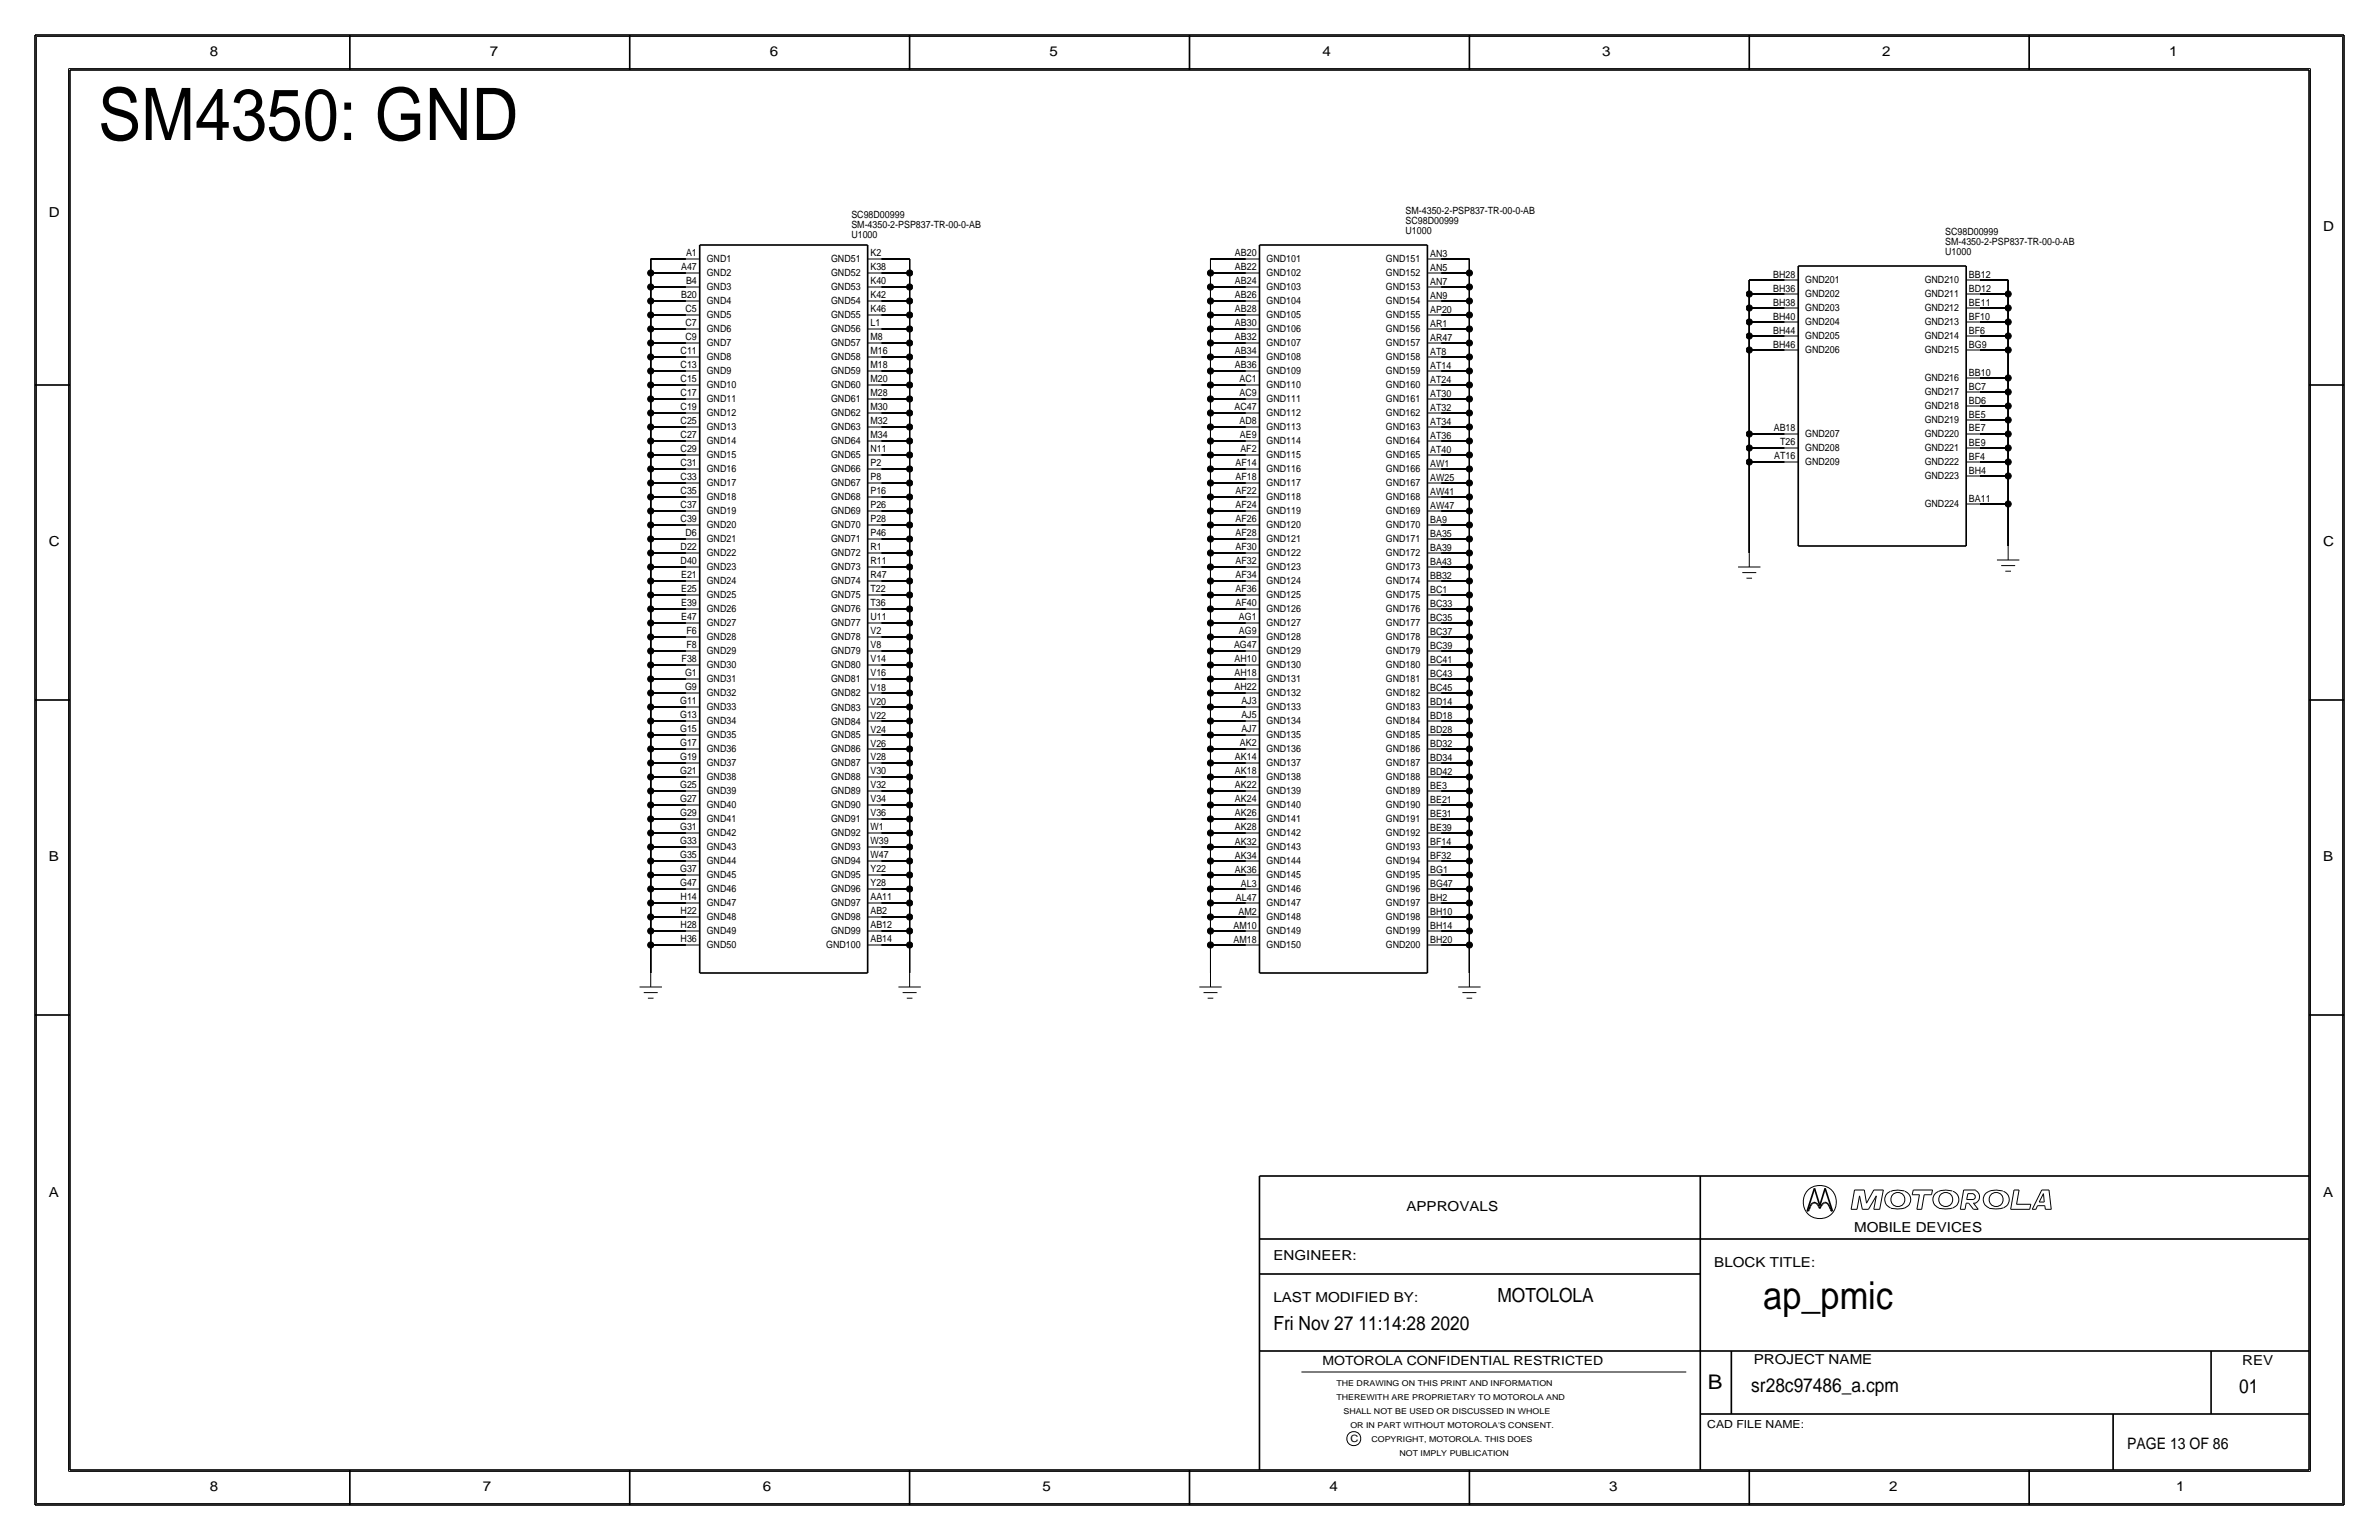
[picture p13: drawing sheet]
<svg xmlns="http://www.w3.org/2000/svg" width="432mm" height="279mm" viewBox="0 0 432 279" stroke-linecap="round" stroke-linejoin="round" font-family="sans-serif">
<defs><g id="words">
<text font-size="13.2" x="17.8" y="25.4">SM4350: GND</text>
<text font-size="7" x="320" y="237.5">ap_pmic</text>
<text font-size="3.7" x="310" y="252.1">B</text>
<g font-size="3.5">
<text x="271.8" y="236.2">MOTOLOLA</text>
<text x="231.1" y="241.3">Fri Nov 27 11:14:28 2020</text>
<text x="317.9" y="252.6">sr28c97486_a.cpm</text>
<text x="406.4" y="252.7">01</text>
</g>
<text font-size="2.9" x="386.1" y="262.9">PAGE 13 OF 86</text>
<g font-size="2.5">
<text x="38.1" y="10.2">8</text>
<text x="88.9" y="10.2">7</text>
<text x="139.7" y="10.2">6</text>
<text x="190.5" y="10.2">5</text>
<text x="240" y="10.2">4</text>
<text x="290.8" y="10.2">3</text>
<text x="341.6" y="10.2">2</text>
<text x="393.7" y="10.2">1</text>
<text x="8.9" y="39.4">D</text>
<text x="421.6" y="41.9">D</text>
<text x="8.9" y="99.1">C</text>
<text x="421.6" y="99.1">C</text>
<text x="8.9" y="156.2">B</text>
<text x="421.6" y="156.2">B</text>
<text x="8.9" y="217.2">A</text>
<text x="255.3" y="219.7">APPROVALS</text>
<text x="421.6" y="217.2">A</text>
<text x="336.5" y="223.5">MOBILE DEVICES</text>
<text x="231.1" y="228.6">ENGINEER:</text>
<text x="311.1" y="229.9">BLOCK TITLE:</text>
<text x="231.1" y="236.2">LAST MODIFIED BY:</text>
<text x="318.3" y="247.5">PROJECT NAME</text>
<text x="407" y="247.6">REV</text>
<text x="38.1" y="270.5">8</text>
<text x="87.6" y="270.5">7</text>
<text x="138.4" y="270.5">6</text>
<text x="189.2" y="270.5">5</text>
<text x="241.3" y="270.5">4</text>
<text x="292.1" y="270.5">3</text>
<text x="342.9" y="270.5">2</text>
<text x="395" y="270.5">1</text>
</g>
<text font-size="2.3" x="240" y="247.6">MOTOROLA CONFIDENTIAL RESTRICTED</text>
<text font-size="2" x="309.9" y="259.1">CAD FILE NAME:</text>
<g font-size="1.8">
<text x="154.5" y="41.3">SM-4350-2-PSP837-TR-00-0-AB</text>
<text x="154.5" y="39.5">SC98D00999</text>
<text x="255.1" y="38.8">SM-4350-2-PSP837-TR-00-0-AB</text>
<text x="255.1" y="40.6">SC98D00999</text>
<text x="124.5" y="46.5">A1</text>
<text x="128.3" y="47.5">GND1</text>
<text x="150.8" y="47.5">GND51</text>
<text x="154.5" y="43.2">U1000</text>
<text x="158" y="46.5">K2</text>
<text x="224.2" y="46.5">AB20</text>
<text x="229.9" y="47.6">GND101</text>
<text x="251.5" y="47.6">GND151</text>
<text x="255.1" y="42.4">U1000</text>
<text x="259.6" y="46.5">AN3</text>
<text x="353.1" y="44.5">SM-4350-2-PSP837-TR-00-0-AB</text>
<text x="353.1" y="42.7">SC98D00999</text>
<text x="353.1" y="46.3">U1000</text>
<text x="123.6" y="49">A47</text>
<text x="124.5" y="51.6">B4</text>
<text x="128.3" y="52.6">GND3</text>
<text x="128.3" y="50.1">GND2</text>
<text x="150.8" y="52.6">GND53</text>
<text x="150.8" y="50.1">GND52</text>
<text x="158" y="49">K38</text>
<text x="158" y="51.6">K40</text>
<text x="224.2" y="49.1">AB22</text>
<text x="224.2" y="51.6">AB24</text>
<text x="229.9" y="52.6">GND103</text>
<text x="229.9" y="50.1">GND102</text>
<text x="251.5" y="52.7">GND153</text>
<text x="251.5" y="50.1">GND152</text>
<text x="259.6" y="49.1">AN5</text>
<text x="259.6" y="51.6">AN7</text>
<text x="321.9" y="50.4">BH28</text>
<text x="321.9" y="52.9">BH36</text>
<text x="327.7" y="53.9">GND202</text>
<text x="327.7" y="51.4">GND201</text>
<text x="349.3" y="53.9">GND211</text>
<text x="349.3" y="51.4">GND210</text>
<text x="357.4" y="50.4">BB12</text>
<text x="357.4" y="52.9">BD12</text>
<text x="123.6" y="54.1">B20</text>
<text x="124.4" y="56.6">C5</text>
<text x="124.4" y="59.2">C7</text>
<text x="128.3" y="57.7">GND5</text>
<text x="128.3" y="55.1">GND4</text>
<text x="150.8" y="57.7">GND55</text>
<text x="150.8" y="55.2">GND54</text>
<text x="158" y="54.1">K42</text>
<text x="158" y="56.7">K46</text>
<text x="158" y="59.2">L1</text>
<text x="224.2" y="54.1">AB26</text>
<text x="224.2" y="56.7">AB28</text>
<text x="224.2" y="59.2">AB30</text>
<text x="229.9" y="57.7">GND105</text>
<text x="229.9" y="55.2">GND104</text>
<text x="251.5" y="57.7">GND155</text>
<text x="251.5" y="55.2">GND154</text>
<text x="259.6" y="54.2">AN9</text>
<text x="259.6" y="56.7">AP20</text>
<text x="259.6" y="59.2">AR1</text>
<text x="321.9" y="55.4">BH38</text>
<text x="321.9" y="58">BH40</text>
<text x="327.7" y="59">GND204</text>
<text x="327.7" y="56.5">GND203</text>
<text x="349.3" y="59">GND213</text>
<text x="349.3" y="56.5">GND212</text>
<text x="357.4" y="55.4">BE11</text>
<text x="357.4" y="58">BF10</text>
<text x="123.5" y="64.3">C11</text>
<text x="124.4" y="61.7">C9</text>
<text x="128.3" y="62.8">GND7</text>
<text x="128.3" y="60.2">GND6</text>
<text x="128.3" y="65.3">GND8</text>
<text x="150.8" y="62.8">GND57</text>
<text x="150.8" y="65.3">GND58</text>
<text x="150.8" y="60.3">GND56</text>
<text x="158" y="64.3">M16</text>
<text x="158" y="61.8">M8</text>
<text x="224.2" y="61.8">AB32</text>
<text x="224.2" y="64.3">AB34</text>
<text x="229.9" y="65.4">GND108</text>
<text x="229.9" y="62.8">GND107</text>
<text x="229.9" y="60.3">GND106</text>
<text x="251.5" y="65.4">GND158</text>
<text x="251.5" y="62.8">GND157</text>
<text x="251.5" y="60.3">GND156</text>
<text x="259.6" y="61.8">AR47</text>
<text x="259.6" y="64.3">AT8</text>
<text x="321.9" y="60.5">BH44</text>
<text x="321.9" y="63.1">BH46</text>
<text x="327.7" y="64.1">GND206</text>
<text x="327.7" y="61.6">GND205</text>
<text x="349.3" y="64.1">GND215</text>
<text x="349.3" y="61.6">GND214</text>
<text x="357.4" y="60.5">BF6</text>
<text x="357.4" y="63.1">BG9</text>
<text x="123.5" y="66.8">C13</text>
<text x="123.5" y="69.3">C15</text>
<text x="123.5" y="71.9">C17</text>
<text x="128.3" y="70.4">GND10</text>
<text x="128.3" y="67.8">GND9</text>
<text x="150.8" y="70.4">GND60</text>
<text x="150.8" y="67.9">GND59</text>
<text x="158" y="66.8">M18</text>
<text x="158" y="69.4">M20</text>
<text x="158" y="71.9">M28</text>
<text x="224.2" y="66.8">AB36</text>
<text x="225" y="69.4">AC1</text>
<text x="225" y="71.9">AC9</text>
<text x="229.9" y="70.4">GND110</text>
<text x="229.9" y="67.9">GND109</text>
<text x="251.5" y="70.4">GND160</text>
<text x="251.5" y="67.9">GND159</text>
<text x="259.6" y="66.9">AT14</text>
<text x="259.6" y="69.4">AT24</text>
<text x="259.6" y="71.9">AT30</text>
<text x="349.3" y="71.7">GND217</text>
<text x="349.3" y="69.2">GND216</text>
<text x="357.4" y="68.1">BB10</text>
<text x="357.4" y="70.7">BC7</text>
<text x="123.5" y="74.4">C19</text>
<text x="123.5" y="77">C25</text>
<text x="128.3" y="75.5">GND12</text>
<text x="128.3" y="72.9">GND11</text>
<text x="150.8" y="75.5">GND62</text>
<text x="150.8" y="73">GND61</text>
<text x="158" y="74.4">M30</text>
<text x="158" y="77">M32</text>
<text x="224.1" y="74.5">AC47</text>
<text x="225" y="77">AD8</text>
<text x="229.9" y="73">GND111</text>
<text x="229.9" y="75.5">GND112</text>
<text x="251.5" y="75.5">GND162</text>
<text x="251.5" y="73">GND161</text>
<text x="259.6" y="74.5">AT32</text>
<text x="259.6" y="77">AT34</text>
<text x="349.3" y="76.8">GND219</text>
<text x="349.3" y="74.3">GND218</text>
<text x="357.4" y="73.2">BD6</text>
<text x="357.4" y="75.8">BE5</text>
<text x="123.5" y="79.5">C27</text>
<text x="123.5" y="82">C29</text>
<text x="128.3" y="83.1">GND15</text>
<text x="128.3" y="80.6">GND14</text>
<text x="128.3" y="78">GND13</text>
<text x="150.8" y="83.1">GND65</text>
<text x="150.8" y="80.6">GND64</text>
<text x="150.8" y="78">GND63</text>
<text x="158" y="79.5">M34</text>
<text x="158" y="82.1">N11</text>
<text x="225.1" y="79.5">AE9</text>
<text x="225.1" y="82.1">AF2</text>
<text x="229.9" y="83.1">GND115</text>
<text x="229.9" y="80.6">GND114</text>
<text x="229.9" y="78.1">GND113</text>
<text x="251.5" y="83.2">GND165</text>
<text x="251.5" y="80.6">GND164</text>
<text x="251.5" y="78.1">GND163</text>
<text x="259.6" y="79.6">AT36</text>
<text x="259.6" y="82.1">AT40</text>
<text x="321.9" y="78.3">AB18</text>
<text x="322" y="83.3">AT16</text>
<text x="323.1" y="80.8">T26</text>
<text x="327.7" y="81.8">GND208</text>
<text x="327.7" y="79.3">GND207</text>
<text x="349.3" y="81.9">GND221</text>
<text x="349.3" y="79.3">GND220</text>
<text x="357.4" y="78.3">BE7</text>
<text x="357.4" y="80.8">BE9</text>
<text x="357.4" y="83.4">BF4</text>
<text x="123.5" y="84.6">C31</text>
<text x="123.5" y="87.1">C33</text>
<text x="123.5" y="89.7">C35</text>
<text x="128.3" y="88.2">GND17</text>
<text x="128.3" y="85.6">GND16</text>
<text x="150.8" y="88.2">GND67</text>
<text x="150.8" y="85.7">GND66</text>
<text x="158" y="89.7">P16</text>
<text x="158" y="84.6">P2</text>
<text x="158" y="87.2">P8</text>
<text x="224.2" y="84.6">AF14</text>
<text x="224.2" y="87.2">AF18</text>
<text x="224.2" y="89.7">AF22</text>
<text x="229.9" y="88.2">GND117</text>
<text x="229.9" y="85.7">GND116</text>
<text x="251.5" y="88.2">GND167</text>
<text x="251.5" y="85.7">GND166</text>
<text x="259.6" y="84.6">AW1</text>
<text x="259.6" y="87.2">AW25</text>
<text x="259.6" y="89.7">AW41</text>
<text x="327.7" y="84.4">GND209</text>
<text x="349.3" y="87">GND223</text>
<text x="349.3" y="84.4">GND222</text>
<text x="357.4" y="85.9">BH4</text>
<text x="123.5" y="92.2">C37</text>
<text x="123.5" y="94.7">C39</text>
<text x="128.3" y="95.8">GND20</text>
<text x="128.3" y="93.3">GND19</text>
<text x="128.3" y="90.7">GND18</text>
<text x="150.8" y="95.8">GND70</text>
<text x="150.8" y="93.3">GND69</text>
<text x="150.8" y="90.7">GND68</text>
<text x="158" y="92.2">P26</text>
<text x="158" y="94.8">P28</text>
<text x="224.2" y="92.2">AF24</text>
<text x="224.2" y="94.8">AF26</text>
<text x="229.9" y="95.8">GND120</text>
<text x="229.9" y="93.3">GND119</text>
<text x="229.9" y="90.8">GND118</text>
<text x="251.5" y="95.9">GND170</text>
<text x="251.5" y="93.3">GND169</text>
<text x="251.5" y="90.8">GND168</text>
<text x="259.6" y="92.3">AW47</text>
<text x="259.6" y="94.8">BA9</text>
<text x="349.3" y="92">GND224</text>
<text x="357.4" y="91">BA11</text>
<text x="123.5" y="99.8">D22</text>
<text x="124.4" y="97.3">D6</text>
<text x="128.3" y="98.3">GND21</text>
<text x="128.3" y="100.9">GND22</text>
<text x="150.8" y="100.9">GND72</text>
<text x="150.8" y="98.4">GND71</text>
<text x="158" y="97.3">P46</text>
<text x="158" y="99.9">R1</text>
<text x="224.2" y="97.3">AF28</text>
<text x="224.2" y="99.9">AF30</text>
<text x="229.9" y="100.9">GND122</text>
<text x="229.9" y="98.4">GND121</text>
<text x="251.5" y="100.9">GND172</text>
<text x="251.5" y="98.4">GND171</text>
<text x="259.6" y="97.3">BA35</text>
<text x="259.6" y="99.9">BA39</text>
<text x="123.5" y="102.4">D40</text>
<text x="123.6" y="104.9">E21</text>
<text x="123.6" y="107.5">E25</text>
<text x="128.3" y="106">GND24</text>
<text x="128.3" y="103.4">GND23</text>
<text x="150.8" y="106">GND74</text>
<text x="150.8" y="103.4">GND73</text>
<text x="158" y="102.4">R11</text>
<text x="158" y="104.9">R47</text>
<text x="158" y="107.5">T22</text>
<text x="224.2" y="102.4">AF32</text>
<text x="224.2" y="104.9">AF34</text>
<text x="224.2" y="107.5">AF36</text>
<text x="229.9" y="106">GND124</text>
<text x="229.9" y="103.5">GND123</text>
<text x="251.5" y="106">GND174</text>
<text x="251.5" y="103.5">GND173</text>
<text x="259.6" y="102.4">BA43</text>
<text x="259.6" y="105">BB32</text>
<text x="259.6" y="107.5">BC1</text>
<text x="123.6" y="110">E39</text>
<text x="123.6" y="112.5">E47</text>
<text x="128.3" y="113.6">GND27</text>
<text x="128.3" y="111">GND26</text>
<text x="128.3" y="108.5">GND25</text>
<text x="150.8" y="113.6">GND77</text>
<text x="150.8" y="111.1">GND76</text>
<text x="150.8" y="108.5">GND75</text>
<text x="158" y="110">T36</text>
<text x="158" y="112.6">U11</text>
<text x="224.2" y="110">AF40</text>
<text x="224.9" y="112.6">AG1</text>
<text x="229.9" y="113.6">GND127</text>
<text x="229.9" y="111.1">GND126</text>
<text x="229.9" y="108.5">GND125</text>
<text x="251.5" y="113.6">GND177</text>
<text x="251.5" y="111.1">GND176</text>
<text x="251.5" y="108.6">GND175</text>
<text x="259.6" y="110">BC33</text>
<text x="259.6" y="112.6">BC35</text>
<text x="124.6" y="115.1">F6</text>
<text x="124.6" y="117.6">F8</text>
<text x="128.3" y="118.7">GND29</text>
<text x="128.3" y="116.1">GND28</text>
<text x="150.8" y="118.7">GND79</text>
<text x="150.8" y="116.1">GND78</text>
<text x="158" y="115.1">V2</text>
<text x="158" y="117.6">V8</text>
<text x="224" y="117.7">AG47</text>
<text x="224.9" y="115.1">AG9</text>
<text x="229.9" y="116.2">GND128</text>
<text x="229.9" y="118.7">GND129</text>
<text x="251.5" y="118.7">GND179</text>
<text x="251.5" y="116.2">GND178</text>
<text x="259.6" y="115.1">BC37</text>
<text x="259.6" y="117.7">BC39</text>
<text x="123.7" y="120.2">F38</text>
<text x="124.3" y="122.7">G1</text>
<text x="124.3" y="125.2">G9</text>
<text x="128.3" y="123.7">GND31</text>
<text x="128.3" y="121.2">GND30</text>
<text x="150.8" y="123.8">GND81</text>
<text x="150.8" y="121.2">GND80</text>
<text x="158" y="120.2">V14</text>
<text x="158" y="122.7">V16</text>
<text x="158" y="125.3">V18</text>
<text x="224.1" y="120.2">AH10</text>
<text x="224.1" y="122.7">AH18</text>
<text x="224.1" y="125.3">AH22</text>
<text x="229.9" y="123.8">GND131</text>
<text x="229.9" y="121.2">GND130</text>
<text x="251.5" y="123.8">GND181</text>
<text x="251.5" y="121.3">GND180</text>
<text x="259.6" y="120.2">BC41</text>
<text x="259.6" y="122.8">BC43</text>
<text x="259.6" y="125.3">BC45</text>
<text x="123.5" y="127.8">G11</text>
<text x="123.5" y="130.3">G13</text>
<text x="128.3" y="126.3">GND32</text>
<text x="128.3" y="131.4">GND34</text>
<text x="128.3" y="128.8">GND33</text>
<text x="150.8" y="128.9">GND83</text>
<text x="150.8" y="131.5">GND84</text>
<text x="150.8" y="126.4">GND82</text>
<text x="158" y="127.8">V20</text>
<text x="158" y="130.4">V22</text>
<text x="225.3" y="127.8">AJ3</text>
<text x="225.3" y="130.4">AJ5</text>
<text x="229.9" y="131.4">GND134</text>
<text x="229.9" y="128.9">GND133</text>
<text x="229.9" y="126.3">GND132</text>
<text x="251.5" y="126.3">GND182</text>
<text x="251.5" y="128.9">GND183</text>
<text x="251.5" y="131.4">GND184</text>
<text x="259.6" y="127.8">BD14</text>
<text x="259.6" y="130.4">BD18</text>
<text x="123.5" y="132.9">G15</text>
<text x="123.5" y="135.4">G17</text>
<text x="123.5" y="137.9">G19</text>
<text x="128.3" y="136.4">GND36</text>
<text x="128.3" y="133.9">GND35</text>
<text x="150.8" y="136.5">GND86</text>
<text x="150.8" y="134">GND85</text>
<text x="158" y="132.9">V24</text>
<text x="158" y="135.5">V26</text>
<text x="158" y="138">V28</text>
<text x="224.2" y="138">AK14</text>
<text x="225.1" y="135.4">AK2</text>
<text x="225.3" y="132.9">AJ7</text>
<text x="229.9" y="136.5">GND136</text>
<text x="229.9" y="133.9">GND135</text>
<text x="251.5" y="136.5">GND186</text>
<text x="251.5" y="134">GND185</text>
<text x="259.6" y="132.9">BD28</text>
<text x="259.6" y="135.5">BD32</text>
<text x="259.6" y="138">BD34</text>
<text x="123.5" y="140.5">G21</text>
<text x="123.5" y="143">G25</text>
<text x="128.3" y="141.5">GND38</text>
<text x="128.3" y="139">GND37</text>
<text x="150.8" y="141.5">GND88</text>
<text x="150.8" y="139">GND87</text>
<text x="158" y="140.5">V30</text>
<text x="158" y="143">V32</text>
<text x="224.2" y="140.5">AK18</text>
<text x="224.2" y="143.1">AK22</text>
<text x="229.9" y="141.6">GND138</text>
<text x="229.9" y="139">GND137</text>
<text x="251.5" y="141.6">GND188</text>
<text x="251.5" y="139">GND187</text>
<text x="259.6" y="140.5">BD42</text>
<text x="259.6" y="143.1">BE3</text>
<text x="123.5" y="145.6">G27</text>
<text x="123.5" y="148.1">G29</text>
<text x="128.3" y="149.1">GND41</text>
<text x="128.3" y="146.6">GND40</text>
<text x="128.3" y="144.1">GND39</text>
<text x="150.8" y="149.2">GND91</text>
<text x="150.8" y="146.6">GND90</text>
<text x="150.8" y="144.1">GND89</text>
<text x="158" y="145.6">V34</text>
<text x="158" y="148.1">V36</text>
<text x="224.2" y="145.6">AK24</text>
<text x="224.2" y="148.1">AK26</text>
<text x="229.9" y="149.2">GND141</text>
<text x="229.9" y="146.6">GND140</text>
<text x="229.9" y="144.1">GND139</text>
<text x="251.5" y="149.2">GND191</text>
<text x="251.5" y="144.1">GND189</text>
<text x="251.5" y="146.7">GND190</text>
<text x="259.6" y="145.6">BE21</text>
<text x="259.6" y="148.2">BE31</text>
<text x="123.5" y="150.6">G31</text>
<text x="123.5" y="153.2">G33</text>
<text x="123.5" y="155.7">G35</text>
<text x="128.3" y="154.2">GND43</text>
<text x="128.3" y="151.7">GND42</text>
<text x="150.8" y="154.2">GND93</text>
<text x="150.8" y="151.7">GND92</text>
<text x="158" y="150.7">W1</text>
<text x="158" y="153.2">W39</text>
<text x="158" y="155.7">W47</text>
<text x="224.2" y="150.7">AK28</text>
<text x="224.2" y="153.2">AK32</text>
<text x="224.2" y="155.8">AK34</text>
<text x="229.9" y="154.3">GND143</text>
<text x="229.9" y="151.7">GND142</text>
<text x="251.5" y="154.3">GND193</text>
<text x="251.5" y="151.7">GND192</text>
<text x="259.6" y="150.7">BE39</text>
<text x="259.6" y="153.2">BF14</text>
<text x="259.6" y="155.8">BF32</text>
<text x="123.5" y="158.3">G37</text>
<text x="123.5" y="160.8">G47</text>
<text x="128.3" y="161.8">GND46</text>
<text x="128.3" y="159.3">GND45</text>
<text x="128.3" y="156.8">GND44</text>
<text x="150.8" y="161.9">GND96</text>
<text x="150.8" y="159.3">GND95</text>
<text x="150.8" y="156.8">GND94</text>
<text x="158" y="158.3">Y22</text>
<text x="158" y="160.8">Y28</text>
<text x="224.2" y="158.3">AK36</text>
<text x="225.2" y="160.8">AL3</text>
<text x="229.9" y="161.9">GND146</text>
<text x="229.9" y="159.3">GND145</text>
<text x="229.9" y="156.8">GND144</text>
<text x="251.5" y="161.9">GND196</text>
<text x="251.5" y="159.4">GND195</text>
<text x="251.5" y="156.8">GND194</text>
<text x="259.6" y="158.3">BG1</text>
<text x="259.6" y="160.9">BG47</text>
<text x="123.5" y="163.3">H14</text>
<text x="123.5" y="165.9">H22</text>
<text x="128.3" y="166.9">GND48</text>
<text x="128.3" y="164.4">GND47</text>
<text x="150.8" y="166.9">GND98</text>
<text x="150.8" y="164.4">GND97</text>
<text x="158" y="163.3">AA11</text>
<text x="158" y="165.9">AB2</text>
<text x="224.3" y="163.4">AL47</text>
<text x="224.8" y="165.9">AM2</text>
<text x="229.9" y="167">GND148</text>
<text x="229.9" y="164.4">GND147</text>
<text x="251.5" y="164.4">GND197</text>
<text x="251.5" y="167">GND198</text>
<text x="259.6" y="165.9">BH10</text>
<text x="259.6" y="163.4">BH2</text>
<text x="123.5" y="168.4">H28</text>
<text x="123.5" y="171">H36</text>
<text x="128.3" y="172">GND50</text>
<text x="128.3" y="169.5">GND49</text>
<text x="149.9" y="172">GND100</text>
<text x="150.8" y="169.4">GND99</text>
<text x="158" y="168.4">AB12</text>
<text x="158" y="170.9">AB14</text>
<text x="223.9" y="168.5">AM10</text>
<text x="223.9" y="171">AM18</text>
<text x="229.9" y="172">GND150</text>
<text x="229.9" y="169.5">GND149</text>
<text x="251.5" y="172.1">GND200</text>
<text x="251.5" y="169.5">GND199</text>
<text x="259.6" y="168.5">BH14</text>
<text x="259.6" y="171">BH20</text>
<text x="245.1" y="261.6">C</text>
</g>
<g font-size="1.5">
<text x="242.6" y="251.5">THE DRAWING ON THIS PRINT AND INFORMATION</text>
<text x="242.6" y="254">THEREWITH ARE PROPRIETARY TO MOTOROLA AND</text>
<text x="243.8" y="256.5">SHALL NOT BE USED OR DISCUSSED IN WHOLE</text>
<text x="245.1" y="259.1">OR IN PART WITHOUT MOTOROLA'S CONSENT.</text>
<text x="248.9" y="261.6">COPYRIGHT, MOTOROLA. THIS DOES</text>
<text x="254" y="264.2">NOT IMPLY PUBLICATION</text>
</g>
</g></defs>
<!-- layer: Nets -->
<g fill="none" stroke="#000" stroke-width=".18">
<path d="M118.1 59.7v2.5zM118.1 59.7h6.4zM118.1 57.2v2.5zM118.1 57.2h6.4zM118.1 54.6v2.6zM118.1 54.6h6.4zM118.1 52.1v2.5zM118.1 52.1h6.4zM118.1 49.5v2.6zM118.1 49.5h6.4zM118.1 47v2.5zM118.1 47h6.4z"/>
<path d="M160 47h5.1zM160 49.5h5.1zM160 52.1h5.1zM160 54.6h5.1zM160 57.2h5.1zM160 59.7h5.1zM165.1 47v2.5zM165.1 49.5v2.6zM165.1 52.1v2.5zM165.1 54.6v2.5zM165.1 57.2v2.5zM165.1 59.7v2.5z"/>
<path d="M219.7 59.7v2.5zM219.7 59.7h6.4zM219.7 57.2v2.5zM219.7 57.2h6.4zM219.7 54.6v2.6zM219.7 54.6h6.4zM219.7 52.1v2.5zM219.7 52.1h6.4zM219.7 49.5v2.6zM219.7 49.5h6.4zM219.7 47v2.5zM219.7 47h6.4z"/>
<path d="M261.6 47h5.1zM261.6 49.5h5.1zM261.6 52.1h5.1zM261.6 54.6h5.1zM261.6 57.2h5.1zM261.6 59.7h5.1zM266.7 47v2.5zM266.7 49.5v2.6zM266.7 52.1v2.5zM266.7 54.6v2.5zM266.7 57.2v2.5zM266.7 59.7v2.5z"/>
<path d="M317.5 50.8h6.3zM317.5 50.8v2.5zM317.5 53.3h6.3zM317.5 53.3v2.6zM317.5 55.9h6.3zM317.5 58.4h6.3zM317.5 55.9v2.5zM317.5 58.4v2.6zM359.4 50.8h5.1zM359.4 53.3h5.1zM359.4 55.9h5.1zM359.4 58.4h5.1z"/>
<path d="M364.5 50.8v2.5zM364.5 53.3v2.6zM364.5 55.9v2.5zM364.5 58.4v2.6zM118.1 77.5v2.5zM118.1 77.5h6.4zM118.1 74.9v2.6zM118.1 74.9h6.4zM118.1 72.4v2.5zM118.1 72.4h6.4zM118.1 69.9v2.5zM118.1 69.8h6.4z"/>
<path d="M118.1 67.3v2.5zM118.1 67.3h6.4zM118.1 64.8v2.5zM118.1 64.8h6.4zM118.1 62.2v2.6zM118.1 62.2h6.4zM160 62.2h5.1zM160 64.8h5.1zM160 67.3h5.1zM160 69.8h5.1zM160 72.4h5.1zM160 74.9h5.1z"/>
<path d="M160 77.5h5.1zM165.1 62.2v2.6zM165.1 64.8v2.5zM165.1 67.3v2.5zM165.1 69.8v2.6zM165.1 72.4v2.5zM165.1 74.9v2.6zM165.1 77.5v2.5zM219.7 77.5v2.5zM219.7 77.5h6.4zM219.7 74.9v2.6zM219.7 74.9h6.4z"/>
<path d="M219.7 72.4v2.5zM219.7 72.4h6.4zM219.7 69.9v2.5zM219.7 69.8h6.4zM219.7 67.3v2.5zM219.7 67.3h6.4zM219.7 64.8v2.5zM219.7 64.8h6.4zM219.7 62.2v2.6zM219.7 62.2h6.4zM261.6 62.2h5.1zM261.6 64.8h5.1z"/>
<path d="M261.6 67.3h5.1zM261.6 69.8h5.1zM261.6 72.4h5.1zM261.6 74.9h5.1zM261.6 77.5h5.1zM266.7 62.2v2.6zM266.7 64.8v2.5zM266.7 67.3v2.5zM266.7 69.8v2.6zM266.7 72.4v2.5zM266.7 74.9v2.6zM266.7 77.5v2.5z"/>
<path d="M317.5 61h6.3zM317.5 61v2.5zM317.5 63.5h6.3zM317.5 78.7v2.6zM317.5 63.5v15.2zM317.5 78.7h6.3zM359.4 61h5.1zM359.4 63.5h5.1zM359.4 68.6h5.1zM359.4 71.1h5.1zM359.4 73.7h5.1zM359.4 76.2h5.1z"/>
<path d="M359.4 78.7h5.1zM364.5 61v2.5zM364.5 63.5v5.1zM364.5 68.6v2.5zM364.5 71.1v2.6zM364.5 73.7v2.5zM364.5 76.2v2.5zM364.5 78.7v2.6zM118.1 97.8v2.5zM118.1 97.8h6.4zM118.1 95.3v2.5zM118.1 95.2h6.4z"/>
<path d="M118.1 92.7v2.5zM118.1 92.7h6.4zM118.1 90.2v2.5zM118.1 90.2h6.4zM118.1 87.6v2.6zM118.1 87.6h6.4zM118.1 85.1v2.5zM118.1 85.1h6.4zM118.1 82.6v2.5zM118.1 82.5h6.4zM118.1 80v2.5zM118.1 80h6.4z"/>
<path d="M160 80h5.1zM160 82.5h5.1zM160 85.1h5.1zM160 87.6h5.1zM160 90.2h5.1zM160 92.7h5.1zM160 95.2h5.1zM160 97.8h5.1zM165.1 80v2.5zM165.1 82.5v2.6zM165.1 85.1v2.5zM165.1 87.6v2.6z"/>
<path d="M165.1 90.2v2.5zM165.1 92.7v2.5zM165.1 95.2v2.6zM165.1 97.8v2.5zM219.7 97.8v2.5zM219.7 97.8h6.4zM219.7 95.3v2.5zM219.7 95.2h6.4zM219.7 92.7v2.5zM219.7 92.7h6.4zM219.7 90.2v2.5zM219.7 90.2h6.4z"/>
<path d="M219.7 87.6v2.6zM219.7 87.6h6.4zM219.7 85.1v2.5zM219.7 85.1h6.4zM219.7 82.6v2.5zM219.7 82.5h6.4zM219.7 80v2.5zM219.7 80h6.4zM261.6 80h5.1zM261.6 82.5h5.1zM261.6 85.1h5.1zM261.6 87.6h5.1z"/>
<path d="M261.6 90.2h5.1zM261.6 92.7h5.1zM261.6 95.2h5.1zM261.6 97.8h5.1zM266.7 80v2.5zM266.7 82.5v2.6zM266.7 85.1v2.5zM266.7 87.6v2.6zM266.7 90.2v2.5zM266.7 92.7v2.5zM266.7 95.2v2.6zM266.7 97.8v2.5z"/>
<path d="M317.5 83.8v16.5zM317.5 83.8h6.3zM317.5 81.3v2.5zM317.5 81.3h6.3zM359.4 91.4h5.1zM359.4 86.4h5.1zM359.4 83.8h5.1zM359.4 81.3h5.1zM364.5 91.4v7.7zM364.5 86.4v5zM364.5 83.8v2.6zM364.5 81.3v2.5z"/>
<path d="M118.1 118.1v2.6zM118.1 118.1h6.4zM118.1 115.6v2.5zM118.1 115.6h6.4zM118.1 113v2.6zM118.1 113h6.4zM118.1 110.5v2.5zM118.1 110.5h6.4zM118.1 108v2.5zM118.1 107.9h6.4zM118.1 105.4v2.5zM118.1 105.4h6.4z"/>
<path d="M118.1 102.9v2.5zM118.1 102.9h6.4zM118.1 100.3v2.6zM118.1 100.3h6.4zM160 100.3h5.1zM160 102.9h5.1zM160 105.4h5.1zM160 107.9h5.1zM160 110.5h5.1zM160 113h5.1zM160 115.6h5.1zM160 118.1h5.1z"/>
<path d="M165.1 100.3v2.6zM165.1 102.9v2.5zM165.1 105.4v2.5zM165.1 107.9v2.6zM165.1 110.5v2.5zM165.1 113v2.6zM165.1 115.6v2.5zM165.1 118.1v2.5zM219.7 118.1v2.6zM219.7 118.1h6.4zM219.7 115.6v2.5zM219.7 115.6h6.4z"/>
<path d="M219.7 113v2.6zM219.7 113h6.4zM219.7 110.5v2.5zM219.7 110.5h6.4zM219.7 108v2.5zM219.7 107.9h6.4zM219.7 105.4v2.5zM219.7 105.4h6.4zM219.7 102.9v2.5zM219.7 102.9h6.4zM219.7 100.3v2.6zM219.7 100.3h6.4z"/>
<path d="M261.6 100.3h5.1zM261.6 102.9h5.1zM261.6 105.4h5.1zM261.6 107.9h5.1zM261.6 110.5h5.1zM261.6 113h5.1zM261.6 115.6h5.1zM261.6 118.1h5.1zM266.7 100.3v2.6zM266.7 102.9v2.5zM266.7 105.4v2.5zM266.7 107.9v2.6z"/>
<path d="M266.7 110.5v2.5zM266.7 113v2.6zM266.7 115.6v2.5zM266.7 118.1v2.5zM118.1 138.4v2.6zM118.1 138.4h6.4zM118.1 135.9v2.5zM118.1 135.9h6.4zM118.1 133.4v2.5zM118.1 133.3h6.4zM118.1 130.8v2.5zM118.1 130.8h6.4z"/>
<path d="M118.1 128.3v2.5zM118.1 128.3h6.4zM118.1 125.7v2.6zM118.1 125.7h6.4zM118.1 123.2v2.5zM118.1 123.2h6.4zM118.1 120.7v2.5zM118.1 120.7h6.4zM160 120.7h5.1zM160 123.2h5.1zM160 138.4h5.1zM160 125.7h5.1z"/>
<path d="M160 128.3h5.1zM160 135.9h5.1zM160 133.3h5.1zM160 130.8h5.1zM165.1 120.7v2.5zM165.1 138.4v2.6zM165.1 123.2v2.5zM165.1 125.7v2.6zM165.1 135.9v2.5zM165.1 133.3v2.6zM165.1 128.3v2.5zM165.1 130.8v2.5z"/>
<path d="M219.7 138.4v2.6zM219.7 138.4h6.4zM219.7 135.9v2.5zM219.7 135.9h6.4zM219.7 133.4v2.5zM219.7 133.3h6.4zM219.7 130.8v2.5zM219.7 130.8h6.4zM219.7 128.3v2.5zM219.7 128.3h6.4zM219.7 125.7v2.6zM219.7 125.7h6.4z"/>
<path d="M219.7 123.2v2.5zM219.7 123.2h6.4zM219.7 120.7v2.5zM219.7 120.7h6.4zM261.6 138.4h5.1zM261.6 135.9h5.1zM261.6 133.3h5.1zM261.6 130.8h5.1zM261.6 120.7h5.1zM261.6 128.3h5.1zM261.6 125.7h5.1zM261.6 123.2h5.1z"/>
<path d="M266.7 138.4v2.6zM266.7 135.9v2.5zM266.7 133.3v2.6zM266.7 130.8v2.5zM266.7 128.3v2.5zM266.7 125.7v2.6zM266.7 120.7v2.5zM266.7 123.2v2.5zM118.1 158.8v2.5zM118.1 158.8h6.4zM118.1 156.2v2.6zM118.1 156.2h6.4z"/>
<path d="M118.1 153.7v2.5zM118.1 153.7h6.4zM118.1 151.1v2.6zM118.1 151.1h6.4zM118.1 148.6v2.5zM118.1 148.6h6.4zM118.1 146.1v2.5zM118.1 146h6.4zM118.1 143.5v2.5zM118.1 143.5h6.4zM118.1 141v2.5zM118.1 141h6.4z"/>
<path d="M160 158.8h5.1zM160 156.2h5.1zM160 153.7h5.1zM160 151.1h5.1zM160 148.6h5.1zM160 146h5.1zM160 143.5h5.1zM160 141h5.1zM165.1 158.8v2.5zM165.1 156.2v2.5zM165.1 153.7v2.5zM165.1 151.1v2.6z"/>
<path d="M165.1 148.6v2.5zM165.1 146v2.6zM165.1 143.5v2.5zM165.1 141v2.5zM219.7 158.8v2.5zM219.7 158.8h6.4zM219.7 156.2v2.6zM219.7 156.2h6.4zM219.7 153.7v2.5zM219.7 153.7h6.4zM219.7 151.1v2.6zM219.7 151.1h6.4z"/>
<path d="M219.7 148.6v2.5zM219.7 148.6h6.4zM219.7 146.1v2.5zM219.7 146h6.4zM219.7 143.5v2.5zM219.7 143.5h6.4zM219.7 141v2.5zM219.7 141h6.4zM261.6 158.8h5.1zM261.6 156.2h5.1zM261.6 153.7h5.1zM261.6 151.1h5.1z"/>
<path d="M261.6 148.6h5.1zM261.6 146h5.1zM261.6 143.5h5.1zM261.6 141h5.1zM266.7 158.8v2.5zM266.7 156.2v2.5zM266.7 153.7v2.5zM266.7 151.1v2.6zM266.7 148.6v2.5zM266.7 146v2.6zM266.7 143.5v2.5zM266.7 141v2.5z"/>
<path d="M118.1 171.5v5zM118.1 171.4h6.4zM118.1 168.9v2.5zM118.1 168.9h6.4zM118.1 166.4v2.5zM118.1 166.4h6.4zM118.1 163.8v2.6zM118.1 163.8h6.4zM118.1 161.3v2.5zM118.1 161.3h6.4zM160 171.4h5.1zM160 168.9h5.1z"/>
<path d="M160 166.4h5.1zM160 163.8h5.1zM160 161.3h5.1zM165.1 171.4v5.1zM165.1 168.9v2.5zM165.1 166.4v2.5zM165.1 163.8v2.6zM165.1 161.3v2.5zM219.7 171.4v5.1zM219.7 171.4h6.4zM219.7 168.9v2.5zM219.7 168.9h6.4z"/>
<path d="M219.7 166.4v2.5zM219.7 166.4h6.4zM219.7 163.8v2.6zM219.7 163.8h6.4zM219.7 161.3v2.5zM219.7 161.3h6.4zM261.6 171.4h5.1zM261.6 168.9h5.1zM261.6 166.4h5.1zM261.6 163.8h5.1zM261.6 161.3h5.1zM266.7 171.4v5.1z"/>
<path d="M266.7 168.9v2.5zM266.7 166.4v2.5zM266.7 163.8v2.6zM266.7 161.3v2.5z"/>
</g>
<g fill="#000" stroke="#000" stroke-width=".18">
<circle cx="118.1" cy="49.5" r=".56"/>
<circle cx="118.1" cy="59.7" r=".56"/>
<circle cx="118.1" cy="52.1" r=".56"/>
<circle cx="118.1" cy="54.6" r=".56"/>
<circle cx="118.1" cy="57.1" r=".56"/>
<circle cx="165.1" cy="52.1" r=".56"/>
<circle cx="165.1" cy="59.7" r=".56"/>
<circle cx="165.1" cy="49.5" r=".56"/>
<circle cx="165.1" cy="54.6" r=".56"/>
<circle cx="165.1" cy="57.1" r=".56"/>
<circle cx="219.7" cy="52.1" r=".56"/>
<circle cx="219.7" cy="59.7" r=".56"/>
<circle cx="219.7" cy="57.1" r=".56"/>
<circle cx="219.7" cy="49.5" r=".56"/>
<circle cx="219.7" cy="54.6" r=".56"/>
<circle cx="266.7" cy="54.6" r=".56"/>
<circle cx="266.7" cy="57.1" r=".56"/>
<circle cx="266.7" cy="49.5" r=".56"/>
<circle cx="266.7" cy="59.7" r=".56"/>
<circle cx="266.7" cy="52.1" r=".56"/>
<circle cx="317.5" cy="53.3" r=".56"/>
<circle cx="317.5" cy="55.9" r=".56"/>
<circle cx="317.5" cy="58.4" r=".56"/>
<circle cx="364.5" cy="53.3" r=".56"/>
<circle cx="364.5" cy="55.9" r=".56"/>
<circle cx="364.5" cy="58.4" r=".56"/>
<circle cx="118.1" cy="72.4" r=".56"/>
<circle cx="118.1" cy="67.3" r=".56"/>
<circle cx="118.1" cy="64.8" r=".56"/>
<circle cx="118.1" cy="62.2" r=".56"/>
<circle cx="118.1" cy="69.8" r=".56"/>
<circle cx="118.1" cy="74.9" r=".56"/>
<circle cx="118.1" cy="77.5" r=".56"/>
<circle cx="165.1" cy="74.9" r=".56"/>
<circle cx="165.1" cy="72.4" r=".56"/>
<circle cx="165.1" cy="62.2" r=".56"/>
<circle cx="165.1" cy="69.8" r=".56"/>
<circle cx="165.1" cy="77.5" r=".56"/>
<circle cx="165.1" cy="64.8" r=".56"/>
<circle cx="165.1" cy="67.3" r=".56"/>
<circle cx="219.7" cy="72.4" r=".56"/>
<circle cx="219.7" cy="69.8" r=".56"/>
<circle cx="219.7" cy="64.8" r=".56"/>
<circle cx="219.7" cy="62.2" r=".56"/>
<circle cx="219.7" cy="77.5" r=".56"/>
<circle cx="219.7" cy="74.9" r=".56"/>
<circle cx="219.7" cy="67.3" r=".56"/>
<circle cx="266.7" cy="62.2" r=".56"/>
<circle cx="266.7" cy="64.8" r=".56"/>
<circle cx="266.7" cy="67.3" r=".56"/>
<circle cx="266.7" cy="69.8" r=".56"/>
<circle cx="266.7" cy="77.5" r=".56"/>
<circle cx="266.7" cy="72.4" r=".56"/>
<circle cx="266.7" cy="74.9" r=".56"/>
<circle cx="317.5" cy="63.5" r=".56"/>
<circle cx="317.5" cy="78.7" r=".56"/>
<circle cx="317.5" cy="61" r=".56"/>
<circle cx="364.5" cy="78.7" r=".56"/>
<circle cx="364.5" cy="68.6" r=".56"/>
<circle cx="364.5" cy="73.7" r=".56"/>
<circle cx="364.5" cy="61" r=".56"/>
<circle cx="364.5" cy="76.2" r=".56"/>
<circle cx="364.5" cy="71.1" r=".56"/>
<circle cx="364.5" cy="63.5" r=".56"/>
<circle cx="118.1" cy="97.8" r=".56"/>
<circle cx="118.1" cy="80" r=".56"/>
<circle cx="118.1" cy="95.2" r=".56"/>
<circle cx="118.1" cy="85.1" r=".56"/>
<circle cx="118.1" cy="87.6" r=".56"/>
<circle cx="118.1" cy="90.2" r=".56"/>
<circle cx="118.1" cy="82.5" r=".56"/>
<circle cx="118.1" cy="92.7" r=".56"/>
<circle cx="165.1" cy="97.8" r=".56"/>
<circle cx="165.1" cy="95.2" r=".56"/>
<circle cx="165.1" cy="90.2" r=".56"/>
<circle cx="165.1" cy="80" r=".56"/>
<circle cx="165.1" cy="87.6" r=".56"/>
<circle cx="165.1" cy="82.5" r=".56"/>
<circle cx="165.1" cy="85.1" r=".56"/>
<circle cx="165.1" cy="92.7" r=".56"/>
<circle cx="219.7" cy="95.2" r=".56"/>
<circle cx="219.7" cy="90.2" r=".56"/>
<circle cx="219.7" cy="85.1" r=".56"/>
<circle cx="219.7" cy="80" r=".56"/>
<circle cx="219.7" cy="82.5" r=".56"/>
<circle cx="219.7" cy="97.8" r=".56"/>
<circle cx="219.7" cy="87.6" r=".56"/>
<circle cx="219.7" cy="92.7" r=".56"/>
<circle cx="266.7" cy="87.6" r=".56"/>
<circle cx="266.7" cy="85.1" r=".56"/>
<circle cx="266.7" cy="80" r=".56"/>
<circle cx="266.7" cy="82.5" r=".56"/>
<circle cx="266.7" cy="92.7" r=".56"/>
<circle cx="266.7" cy="95.2" r=".56"/>
<circle cx="266.7" cy="90.2" r=".56"/>
<circle cx="266.7" cy="97.8" r=".56"/>
<circle cx="317.5" cy="81.3" r=".56"/>
<circle cx="317.5" cy="83.8" r=".56"/>
<circle cx="364.5" cy="83.8" r=".56"/>
<circle cx="364.5" cy="91.4" r=".56"/>
<circle cx="364.5" cy="81.3" r=".56"/>
<circle cx="364.5" cy="86.4" r=".56"/>
<circle cx="118.1" cy="113" r=".56"/>
<circle cx="118.1" cy="100.3" r=".56"/>
<circle cx="118.1" cy="107.9" r=".56"/>
<circle cx="118.1" cy="115.6" r=".56"/>
<circle cx="118.1" cy="102.9" r=".56"/>
<circle cx="118.1" cy="110.5" r=".56"/>
<circle cx="118.1" cy="118.1" r=".56"/>
<circle cx="118.1" cy="105.4" r=".56"/>
<circle cx="165.1" cy="110.5" r=".56"/>
<circle cx="165.1" cy="113" r=".56"/>
<circle cx="165.1" cy="118.1" r=".56"/>
<circle cx="165.1" cy="115.6" r=".56"/>
<circle cx="165.1" cy="102.9" r=".56"/>
<circle cx="165.1" cy="105.4" r=".56"/>
<circle cx="165.1" cy="100.3" r=".56"/>
<circle cx="165.1" cy="107.9" r=".56"/>
<circle cx="219.7" cy="105.4" r=".56"/>
<circle cx="219.7" cy="110.5" r=".56"/>
<circle cx="219.7" cy="115.6" r=".56"/>
<circle cx="219.7" cy="113" r=".56"/>
<circle cx="219.7" cy="100.3" r=".56"/>
<circle cx="219.7" cy="107.9" r=".56"/>
<circle cx="219.7" cy="102.9" r=".56"/>
<circle cx="219.7" cy="118.1" r=".56"/>
<circle cx="266.7" cy="102.9" r=".56"/>
<circle cx="266.7" cy="107.9" r=".56"/>
<circle cx="266.7" cy="100.3" r=".56"/>
<circle cx="266.7" cy="115.6" r=".56"/>
<circle cx="266.7" cy="113" r=".56"/>
<circle cx="266.7" cy="105.4" r=".56"/>
<circle cx="266.7" cy="110.5" r=".56"/>
<circle cx="266.7" cy="118.1" r=".56"/>
<circle cx="118.1" cy="128.3" r=".56"/>
<circle cx="118.1" cy="135.9" r=".56"/>
<circle cx="118.1" cy="130.8" r=".56"/>
<circle cx="118.1" cy="125.7" r=".56"/>
<circle cx="118.1" cy="138.4" r=".56"/>
<circle cx="118.1" cy="133.3" r=".56"/>
<circle cx="118.1" cy="123.2" r=".56"/>
<circle cx="118.1" cy="120.6" r=".56"/>
<circle cx="165.1" cy="133.3" r=".56"/>
<circle cx="165.1" cy="128.3" r=".56"/>
<circle cx="165.1" cy="130.8" r=".56"/>
<circle cx="165.1" cy="135.9" r=".56"/>
<circle cx="165.1" cy="138.4" r=".56"/>
<circle cx="165.1" cy="120.6" r=".56"/>
<circle cx="165.1" cy="125.7" r=".56"/>
<circle cx="165.1" cy="123.2" r=".56"/>
<circle cx="219.7" cy="128.3" r=".56"/>
<circle cx="219.7" cy="135.9" r=".56"/>
<circle cx="219.7" cy="133.3" r=".56"/>
<circle cx="219.7" cy="130.8" r=".56"/>
<circle cx="219.7" cy="123.2" r=".56"/>
<circle cx="219.7" cy="120.6" r=".56"/>
<circle cx="219.7" cy="125.7" r=".56"/>
<circle cx="219.7" cy="138.4" r=".56"/>
<circle cx="266.7" cy="128.3" r=".56"/>
<circle cx="266.7" cy="120.6" r=".56"/>
<circle cx="266.7" cy="125.7" r=".56"/>
<circle cx="266.7" cy="130.8" r=".56"/>
<circle cx="266.7" cy="133.3" r=".56"/>
<circle cx="266.7" cy="138.4" r=".56"/>
<circle cx="266.7" cy="123.2" r=".56"/>
<circle cx="266.7" cy="135.9" r=".56"/>
<circle cx="118.1" cy="141" r=".56"/>
<circle cx="118.1" cy="158.7" r=".56"/>
<circle cx="118.1" cy="146" r=".56"/>
<circle cx="118.1" cy="148.6" r=".56"/>
<circle cx="118.1" cy="151.1" r=".56"/>
<circle cx="118.1" cy="153.7" r=".56"/>
<circle cx="118.1" cy="143.5" r=".56"/>
<circle cx="118.1" cy="156.2" r=".56"/>
<circle cx="165.1" cy="156.2" r=".56"/>
<circle cx="165.1" cy="158.7" r=".56"/>
<circle cx="165.1" cy="143.5" r=".56"/>
<circle cx="165.1" cy="146" r=".56"/>
<circle cx="165.1" cy="151.1" r=".56"/>
<circle cx="165.1" cy="153.7" r=".56"/>
<circle cx="165.1" cy="148.6" r=".56"/>
<circle cx="165.1" cy="141" r=".56"/>
<circle cx="219.7" cy="146" r=".56"/>
<circle cx="219.7" cy="156.2" r=".56"/>
<circle cx="219.7" cy="148.6" r=".56"/>
<circle cx="219.7" cy="141" r=".56"/>
<circle cx="219.7" cy="158.7" r=".56"/>
<circle cx="219.7" cy="151.1" r=".56"/>
<circle cx="219.7" cy="153.7" r=".56"/>
<circle cx="219.7" cy="143.5" r=".56"/>
<circle cx="266.7" cy="156.2" r=".56"/>
<circle cx="266.7" cy="141" r=".56"/>
<circle cx="266.7" cy="148.6" r=".56"/>
<circle cx="266.7" cy="143.5" r=".56"/>
<circle cx="266.7" cy="151.1" r=".56"/>
<circle cx="266.7" cy="153.7" r=".56"/>
<circle cx="266.7" cy="158.7" r=".56"/>
<circle cx="266.7" cy="146" r=".56"/>
<circle cx="118.1" cy="166.4" r=".56"/>
<circle cx="118.1" cy="171.4" r=".56"/>
<circle cx="118.1" cy="168.9" r=".56"/>
<circle cx="118.1" cy="161.3" r=".56"/>
<circle cx="118.1" cy="163.8" r=".56"/>
<circle cx="165.1" cy="161.3" r=".56"/>
<circle cx="165.1" cy="166.4" r=".56"/>
<circle cx="165.1" cy="171.4" r=".56"/>
<circle cx="165.1" cy="163.8" r=".56"/>
<circle cx="165.1" cy="168.9" r=".56"/>
<circle cx="219.7" cy="163.8" r=".56"/>
<circle cx="219.7" cy="168.9" r=".56"/>
<circle cx="219.7" cy="166.4" r=".56"/>
<circle cx="219.7" cy="171.4" r=".56"/>
<circle cx="219.7" cy="161.3" r=".56"/>
<circle cx="266.7" cy="163.8" r=".56"/>
<circle cx="266.7" cy="166.4" r=".56"/>
<circle cx="266.7" cy="171.4" r=".56"/>
<circle cx="266.7" cy="161.3" r=".56"/>
<circle cx="266.7" cy="168.9" r=".56"/>
</g>
<!-- layer: Components -->
<g fill="none" stroke="#000" stroke-width=".18">
<path d="M124.5 59.7h2.5zM124.5 57.2h2.5zM124.5 52.1h2.5zM124.5 54.6h2.5zM124.5 49.5h2.5zM124.5 47h2.5zM157.5 59.7h2.5zM157.5 57.2h2.5zM157.5 54.6h2.5zM157.5 52.1h2.5zM157.5 49.5h2.5zM157.5 47h2.5z"/>
<path d="M226.1 59.7h2.5zM226.1 57.2h2.5zM226.1 54.6h2.5zM226.1 52.1h2.5zM226.1 49.5h2.5zM226.1 47h2.5zM259.1 59.7h2.5zM259.1 57.2h2.5zM259.1 54.6h2.5zM259.1 52.1h2.5zM259.1 49.5h2.5zM259.1 47h2.5z"/>
<path d="M323.8 58.4h2.6zM323.8 55.9h2.6zM323.8 53.3h2.6zM323.8 50.8h2.6zM356.9 58.4h2.5zM356.9 55.9h2.5zM356.9 53.3h2.5zM356.9 50.8h2.5zM124.5 62.2h2.5zM124.5 77.5h2.5zM124.5 74.9h2.5zM124.5 72.4h2.5z"/>
<path d="M124.5 69.8h2.5zM124.5 67.3h2.5zM124.5 64.8h2.5zM157.5 62.2h2.5zM157.5 77.5h2.5zM157.5 74.9h2.5zM157.5 72.4h2.5zM157.5 69.8h2.5zM157.5 67.3h2.5zM157.5 64.8h2.5zM226.1 77.5h2.5zM226.1 72.4h2.5z"/>
<path d="M226.1 74.9h2.5zM226.1 69.8h2.5zM226.1 67.3h2.5zM226.1 64.8h2.5zM226.1 62.2h2.5zM259.1 64.8h2.5zM259.1 77.5h2.5zM259.1 74.9h2.5zM259.1 72.4h2.5zM259.1 69.8h2.5zM259.1 67.3h2.5zM259.1 62.2h2.5z"/>
<path d="M323.8 63.5h2.6zM323.8 61h2.6zM323.8 78.7h2.6zM356.9 63.5h2.5zM356.9 61h2.5zM356.9 78.7h2.5zM356.9 76.2h2.5zM356.9 73.7h2.5zM356.9 71.1h2.5zM356.9 68.6h2.5zM124.5 97.8h2.5zM124.5 95.2h2.5z"/>
<path d="M124.5 92.7h2.5zM124.5 90.2h2.5zM124.5 87.6h2.5zM124.5 85.1h2.5zM124.5 82.5h2.5zM124.5 80h2.5zM157.5 87.6h2.5zM157.5 97.8h2.5zM157.5 95.2h2.5zM157.5 92.7h2.5zM157.5 85.1h2.5zM157.5 90.2h2.5z"/>
<path d="M157.5 82.5h2.5zM157.5 80h2.5zM226.1 97.8h2.5zM226.1 95.2h2.5zM226.1 92.7h2.5zM226.1 90.2h2.5zM226.1 82.5h2.5zM226.1 87.6h2.5zM226.1 85.1h2.5zM226.1 80h2.5zM259.1 95.2h2.5zM259.1 97.8h2.5z"/>
<path d="M259.1 92.7h2.5zM259.1 90.2h2.5zM259.1 87.6h2.5zM259.1 85.1h2.5zM259.1 82.5h2.5zM259.1 80h2.5zM323.8 81.3h2.6zM323.8 83.8h2.6zM356.9 86.4h2.5zM356.9 83.8h2.5zM356.9 81.3h2.5zM356.9 91.4h2.5z"/>
<path d="M364.5 99.1v2.5zM124.5 118.1h2.5zM124.5 115.6h2.5zM124.5 113h2.5zM124.5 110.5h2.5zM124.5 107.9h2.5zM124.5 105.4h2.5zM124.5 102.9h2.5zM124.5 100.3h2.5zM157.5 118.1h2.5zM157.5 115.6h2.5zM157.5 113h2.5z"/>
<path d="M157.5 110.5h2.5zM157.5 107.9h2.5zM157.5 105.4h2.5zM157.5 102.9h2.5zM157.5 100.3h2.5zM226.1 115.6h2.5zM226.1 118.1h2.5zM226.1 113h2.5zM226.1 110.5h2.5zM226.1 107.9h2.5zM226.1 105.4h2.5zM226.1 102.9h2.5z"/>
<path d="M226.1 100.3h2.5zM259.1 118.1h2.5zM259.1 115.6h2.5zM259.1 113h2.5zM259.1 110.5h2.5zM259.1 107.9h2.5zM259.1 105.4h2.5zM259.1 102.9h2.5zM259.1 100.3h2.5zM315.5 102.9h4zM316.2 103.9h2.6zM317 104.9h1z"/>
<path d="M317.5 100.3v2.6zM362.5 101.6h4zM363.2 102.6h2.6zM364 103.6h1zM124.5 125.7h2.5zM124.5 138.4h2.5zM124.5 135.9h2.5zM124.5 133.3h2.5zM124.5 130.8h2.5zM124.5 128.3h2.5zM124.5 123.2h2.5zM124.5 120.7h2.5z"/>
<path d="M157.5 138.4h2.5zM157.5 135.9h2.5zM157.5 133.3h2.5zM157.5 130.8h2.5zM157.5 128.3h2.5zM157.5 125.7h2.5zM157.5 123.2h2.5zM157.5 120.7h2.5zM226.1 135.9h2.5zM226.1 138.4h2.5zM226.1 133.3h2.5zM226.1 130.8h2.5z"/>
<path d="M226.1 128.3h2.5zM226.1 125.7h2.5zM226.1 123.2h2.5zM226.1 120.7h2.5zM259.1 138.4h2.5zM259.1 135.9h2.5zM259.1 133.3h2.5zM259.1 130.8h2.5zM259.1 128.3h2.5zM259.1 125.7h2.5zM259.1 123.2h2.5zM259.1 120.7h2.5z"/>
<path d="M124.5 158.8h2.5zM124.5 156.2h2.5zM124.5 153.7h2.5zM124.5 151.1h2.5zM124.5 148.6h2.5zM124.5 146h2.5zM124.5 143.5h2.5zM124.5 141h2.5zM157.5 158.8h2.5zM157.5 156.2h2.5zM157.5 153.7h2.5zM157.5 151.1h2.5z"/>
<path d="M157.5 148.6h2.5zM157.5 146h2.5zM157.5 143.5h2.5zM157.5 141h2.5zM226.1 158.8h2.5zM226.1 156.2h2.5zM226.1 153.7h2.5zM226.1 151.1h2.5zM226.1 148.6h2.5zM226.1 146h2.5zM226.1 143.5h2.5zM226.1 141h2.5z"/>
<path d="M259.1 158.8h2.5zM259.1 156.2h2.5zM259.1 153.7h2.5zM259.1 151.1h2.5zM259.1 148.6h2.5zM259.1 143.5h2.5zM259.1 146h2.5zM259.1 141h2.5zM116.1 179.1h4zM118.1 176.5v2.6zM124.5 171.4h2.5zM124.5 168.9h2.5z"/>
<path d="M124.5 166.4h2.5zM124.5 163.8h2.5zM124.5 161.3h2.5zM157.5 161.3h2.5zM157.5 166.4h2.5zM157.5 171.4h2.5zM157.5 168.9h2.5zM157.5 163.8h2.5zM163.1 179.1h4zM165.1 176.5v2.6zM217.7 179.1h4zM219.7 176.5v2.6z"/>
<path d="M226.1 166.4h2.5zM226.1 171.4h2.5zM226.1 168.9h2.5zM226.1 163.8h2.5zM226.1 161.3h2.5zM259.1 171.4h2.5zM259.1 163.8h2.5zM259.1 168.9h2.5zM259.1 166.4h2.5zM259.1 161.3h2.5zM264.7 179.1h4zM266.7 176.5v2.6z"/>
<path d="M116.8 180.1h2.6zM117.6 181.1h1zM163.8 180.1h2.6zM164.6 181.1h1zM218.4 180.1h2.6zM219.2 181.1h1zM265.4 180.1h2.6zM266.2 181.1h1z"/>
</g>
<path d="M127 44.4h30.5zM127 44.4v132.1zM157.5 44.4v132.1zM228.6 44.4h30.5zM228.6 44.4v132.1zM259.1 44.4v132.1zM326.4 48.3h30.5zM326.4 48.3v50.8zM356.9 48.3v50.8zM326.4 99.1h30.5zM127 176.5h30.5zM228.6 176.5h30.5z" fill="none" stroke="#000" stroke-width=".3"/>
<!-- layer: Page Border and Title Block -->
<g fill="none" stroke="#000" stroke-width=".3">
<path d="M6.3 6.4v266.7zM6.4 6.4h419zM12.7 12.7h406.4zM12.7 12.7v254zM63.5 6.4v6.3zM114.3 6.4v6.3zM165.1 6.4v6.3zM215.9 6.3v6.4zM266.7 6.4v6.3zM317.5 6.4v6.3zM368.3 6.4v6.3zM419.1 12.7v254z"/>
<path d="M425.4 6.4v266.7zM6.3 69.8h6.4zM419.1 69.8h6.3zM6.3 127h6.4zM419.1 127h6.3zM6.3 184.1h6.4zM419.1 184.1h6.3zM228.6 213.4v53.3zM228.6 213.4h190.5zM308.6 213.4v53.3zM328 219.7h.2zM328.4 219.4l-.2 .3z"/>
<path d="M328.6 218.8l-.2 .6zM328.8 218.5l-.2 .3zM329 218.3l.2-.1zM329 218.3l-.2 .2zM329.2 218.2h.2zM329.3 215.6l-1.3 4.1zM329.3 215.6l1 3.1zM329.4 218.2l.2 .1zM329.6 218.3l.3 .2zM329.9 218.5l.2 .3zM330.1 218.8l.2 .5zM330.5 218.8l-.2 .5z"/>
<path d="M330.8 218.5l-.3 .3zM331 218.3l.2-.1zM331 218.3l-.2 .2zM331.2 218.2h.2zM331.3 215.6l1.3 4.1zM331.3 215.6l-1 3.1zM331.4 218.2l.2 .1zM331.6 218.3l.2 .2zM331.8 218.5l.2 .3zM332 218.8l.3 .6zM332.3 219.4l.1 .3zM332.4 219.7h.2z"/>
<path d="M228.6 231.1h80zM228.6 224.8h190.5zM228.6 245.1h190.5zM308.6 256.5h110.5zM314.2 245.1v11.4zM383.5 256.5v10.2zM401.3 245.1v11.4zM6.4 273h419zM12.7 266.7h406.4zM63.5 266.7v6.4zM114.3 266.7v6.4zM165.1 266.7v6.4z"/>
<path d="M215.9 266.7v6.3zM266.7 266.7v6.4zM317.5 266.7v6.4zM368.3 266.7v6.4z"/>
</g>
<g fill="none" stroke="#000" stroke-width=".18">
<path d="M6.6 6.6h418.6zM6.6 6.6v266.2zM12.4 12.4v254.6zM12.4 12.4h407zM419.4 12.4v254.6zM425.2 6.6v266.2zM336 219.4h1.1zM336.6 215.9h1.8zM336.6 215.9l-.6 3.5zM337.5 217l-.4 2.4zM337.5 217l.5 2.4zM338 219.4h1.1z"/>
<path d="M338.4 215.9l.4 2.4zM340.1 215.9l-1.3 2.4zM340.1 219.4h1.1zM340.1 215.9h1.7zM340.6 217l-.5 2.4zM340.6 217l-1.5 2.4zM341.8 215.9l-.6 3.5zM343.1 216.2a1.6 1.6 0 0 0-1 1.5 1.6 1.6 0 0 0 1.1 1.4M345.7 216.1h-.2a4 4 0 0 0-2.3 .1M345.7 219.2a5.1 5.1 0 0 1-2.5 0M345.7 216.2a1.59 1.59 0 0 1 1.1 1.5 1.59 1.59 0 0 1-1.1 1.5M347.1 216.8h1.3z"/>
<path d="M347.3 215.9h3.5zM347.3 215.9l-.2 .9zM347.9 219.4h.9zM348.4 216.8l-.5 2.6zM349.2 216.8l-.4 2.6zM349.2 216.8h1.4zM350.8 215.9l-.2 .9zM354.4 216.1a3.1 3.1 0 0 0-3.3 .7 1.62 1.62 0 0 0 .8 2.3M354.4 219.2a5.1 5.1 0 0 1-2.5 0M354.5 216.2a1.59 1.59 0 0 1 1 1.5 1.59 1.59 0 0 1-1 1.5M355.8 219.4h.9zM356.4 215.9h2.2z"/>
<path d="M356.4 215.9l-.6 3.5zM356.9 218.3l-.2 1.1zM356.9 218.3h.4zM357 217.6h1.2zM357.2 216.6l-.2 1zM357.2 216.6h1zM357.3 218.3l.9 1.1zM358.1 216.7a.5 .5 0 0 1 .4 .4 .5 .5 0 0 1-.4 .5M358.2 219.4h.9zM358.2 218.3l.9 1.1zM358.2 218.3h.4zM358.5 216a1.24 1.24 0 0 1 .8 1.1 1.24 1.24 0 0 1-.8 1.2"/>
<path d="M363.5 216.1a3.1 3.1 0 0 0-3.3 .7 1.62 1.62 0 0 0 .8 2.3M363.6 219.2a5.1 5.1 0 0 1-2.6 0M363.6 216.2a1.59 1.59 0 0 1 1.1 1.5 1.59 1.59 0 0 1-1.1 1.5M364.9 219.4h3.5zM365.6 215.9l-.7 3.5zM365.6 215.9h.9zM366 218.5h2.6zM366.5 215.9l-.5 2.6zM368.6 218.5l-.2 .9zM368.9 219.4h.6zM369.8 218.7l-.3 .7zM369.8 218.7h1.3z"/>
<path d="M370.1 218.1h.9zM370.6 215.9l-1.7 3.5zM370.6 215.9h1.3zM370.9 216.6l-.8 1.5zM370.9 216.6l.1 1.5zM371.1 218.7l.1 .7zM371.2 219.4h1.1zM371.9 215.9l.4 3.5zM236.2 248.9h69.9zM6.6 272.8h418.6zM12.4 267h407z"/>
<circle cx="330.3" cy="218.1" r="3"/>
<circle cx="344.5" cy="217.6" r="1.28"/>
<circle cx="353.2" cy="217.6" r="1.28"/>
<circle cx="362.3" cy="217.6" r="1.28"/>
<circle cx="245.7" cy="261" r="1.28"/>
</g>
<use href="#words"/>
</svg>
